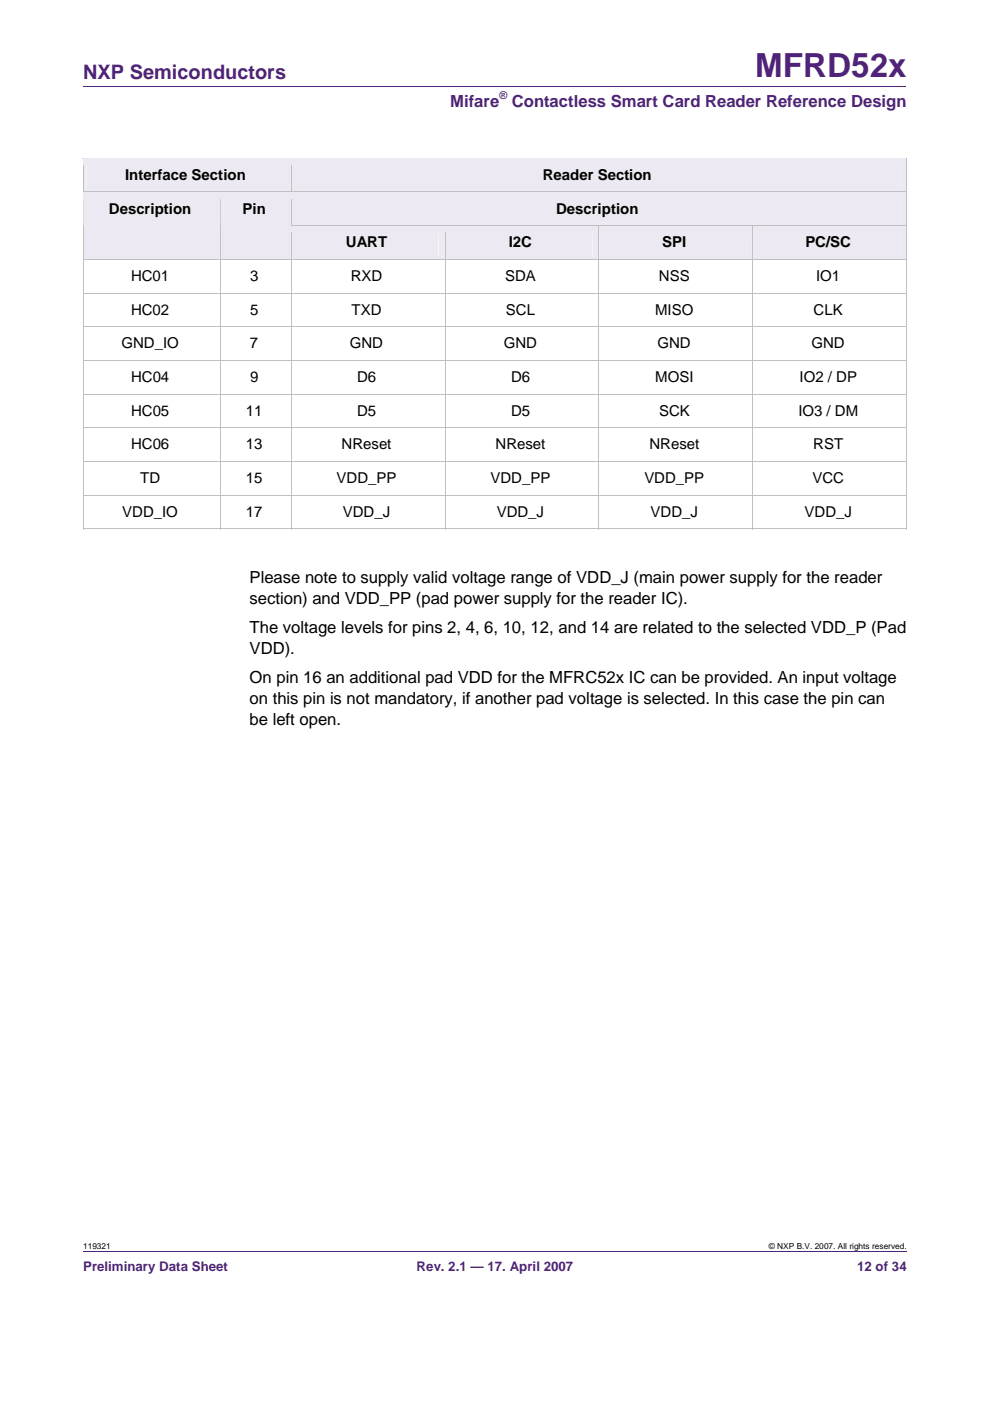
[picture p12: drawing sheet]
<svg xmlns="http://www.w3.org/2000/svg" width="210mm" height="297mm" viewBox="0 0 210 297" stroke-linecap="round" stroke-linejoin="round" font-family="sans-serif">
<defs><g id="words">
<text font-size="7" fill="#50227a" x="160.1" y="16.3">MFRD52x</text>
<text font-size="4.2" fill="#50227a" x="17.6" y="16.7">NXP Semiconductors</text>
<g font-size="3.5" fill="#50227a">
<text x="95.5" y="22.6">Mifare</text>
<text x="108.5" y="22.6">Contactless Smart Card Reader Reference Design</text>
</g>
<g font-size="3.5">
<text x="52.9" y="123.7">Please note to supply valid voltage range of VDD_J (main power supply for the reader</text>
<text x="52.9" y="128.1">section) and VDD_PP (pad power supply for the reader IC).</text>
<text x="52.9" y="134.2">The voltage levels for pins 2, 4, 6, 10, 12, and 14 are related to the selected VDD_P (Pad</text>
<text x="52.9" y="138.6">VDD).</text>
<text x="52.9" y="144.8">On pin 16 an additional pad VDD for the MFRC52x IC can be provided. An input voltage</text>
<text x="52.9" y="149.2">on this pin is not mandatory, if another pad voltage is selected. In this case the pin can</text>
<text x="52.9" y="153.6">be left open.</text>
</g>
<g font-size="3.2">
<text x="26.5" y="38.1">Interface Section</text>
<text x="115.1" y="38.1">Reader Section</text>
<text x="23.1" y="45.3">Description</text>
<text x="51.4" y="45.3">Pin</text>
<text x="117.9" y="45.3">Description</text>
<text x="73.3" y="52.4">UART</text>
<text x="107.9" y="52.4">I2C</text>
<text x="140.4" y="52.4">SPI</text>
<text x="170.8" y="52.4">PC/SC</text>
<text x="27.8" y="59.6">HC01</text>
<text x="53" y="59.6">3</text>
<text x="74.4" y="59.6">RXD</text>
<text x="107.1" y="59.6">SDA</text>
<text x="139.7" y="59.6">NSS</text>
<text x="173" y="59.6">IO1</text>
<text x="27.8" y="66.7">HC02</text>
<text x="53" y="66.7">5</text>
<text x="74.5" y="66.7">TXD</text>
<text x="107.3" y="66.7">SCL</text>
<text x="138.9" y="66.7">MISO</text>
<text x="172.5" y="66.7">CLK</text>
<text x="25.8" y="73.9">GND_IO</text>
<text x="53" y="73.9">7</text>
<text x="74.2" y="73.9">GND</text>
<text x="106.8" y="73.9">GND</text>
<text x="139.4" y="73.9">GND</text>
<text x="172" y="73.9">GND</text>
<text x="27.8" y="81">HC04</text>
<text x="53" y="81">9</text>
<text x="75.7" y="81">D6</text>
<text x="108.3" y="81">D6</text>
<text x="138.9" y="81">MOSI</text>
<text x="169.5" y="81">IO2 / DP</text>
<text x="27.8" y="88.1">HC05</text>
<text x="52.1" y="88.1">11</text>
<text x="75.7" y="88.1">D5</text>
<text x="108.3" y="88.1">D5</text>
<text x="139.7" y="88.1">SCK</text>
<text x="169.3" y="88.1">IO3 / DM</text>
<text x="27.8" y="95.3">HC06</text>
<text x="52.1" y="95.3">13</text>
<text x="72.4" y="95.3">NReset</text>
<text x="105.1" y="95.3">NReset</text>
<text x="137.7" y="95.3">NReset</text>
<text x="172.4" y="95.3">RST</text>
<text x="29.7" y="102.4">TD</text>
<text x="52.1" y="102.4">15</text>
<text x="71.4" y="102.4">VDD_PP</text>
<text x="104" y="102.4">VDD_PP</text>
<text x="136.6" y="102.4">VDD_PP</text>
<text x="172.3" y="102.4">VCC</text>
<text x="25.9" y="109.6">VDD_IO</text>
<text x="52.1" y="109.6">17</text>
<text x="72.7" y="109.6">VDD_J</text>
<text x="105.3" y="109.6">VDD_J</text>
<text x="137.9" y="109.6">VDD_J</text>
<text x="170.6" y="109.6">VDD_J</text>
</g>
<g font-size="2.8" fill="#50227a">
<text x="17.6" y="269.6">Preliminary Data Sheet</text>
<text x="88.3" y="269.6">Rev. 2.1 — 17. April 2007</text>
<text x="181.7" y="269.6">12 of 34</text>
</g>
<text font-size="2.3" fill="#50227a" x="105.9" y="20.9">®</text>
<g font-size="1.8">
<text x="17.6" y="264.8">119321</text>
<text x="163" y="264.8">© NXP B.V. 2007. All rights reserved.</text>
</g>
</g></defs>
<path d="M17.6 18.4h174.5M17.6 265.3h174.5" fill="none" stroke="#50227a" stroke-width=".21"/>
<g fill="#ede9f2">
<path d="M17.7 33.6h44v7.1h-44z"/>
<path d="M18.4 35h41.9v5h-41.9z"/>
<path d="M61.8 33.6h130.4v7.1h-130.4z"/>
<path d="M62.4 35h128.5v5h-128.5z"/>
</g>
<path d="M17.6 33.5l.1 1.5z" fill="#c0c0c0"/>
<path d="M17.6 33.5h44.1" fill="none" stroke="#c0c0c0" stroke-width=".21"/>
<path d="M17.7 33.6h44v1.4h-44z" fill="#ede9f2"/>
<path d="M61.7 33.5l.1 1.5z" fill="#c0c0c0"/>
<path d="M61.8 33.5h130.4" fill="none" stroke="#c0c0c0" stroke-width=".21"/>
<path d="M61.8 33.6h130.4v1.4h-130.4z" fill="#ede9f2"/>
<g fill="#c0c0c0">
<path d="M192.2 33.5l.1 1.5z"/>
<path d="M192.2 33.5l.1 .1z"/>
</g>
<path d="M17.6 35v5.7M61.7 35v5.7M192.3 35v5.7" fill="none" stroke="#c0c0c0" stroke-width=".21"/>
<g fill="#ede9f2">
<path d="M61.8 40.7h130.4v7.1h-130.4z"/>
<path d="M62.4 42.2h128.5v4.9h-128.5z"/>
</g>
<path d="M17.6 40.7l.1 1.5z" fill="#c0c0c0"/>
<path d="M17.7 40.7h29" fill="none" stroke="#c0c0c0" stroke-width=".21"/>
<path d="M17.7 40.7h29v1.5h-29z" fill="#ede9f2"/>
<path d="M46.7 40.7l.1 1.5z" fill="#c0c0c0"/>
<path d="M46.8 40.7h14.9" fill="none" stroke="#c0c0c0" stroke-width=".21"/>
<path d="M46.8 40.7h14.9v1.5h-14.9z" fill="#ede9f2"/>
<path d="M61.7 40.7l.1 1.5z" fill="#c0c0c0"/>
<path d="M61.8 40.7h130.4" fill="none" stroke="#c0c0c0" stroke-width=".21"/>
<path d="M61.8 40.7h130.4v1.5h-130.4z" fill="#ede9f2"/>
<path d="M192.2 40.7l.1 1.5z" fill="#c0c0c0"/>
<path d="M17.6 42.2v5.6M46.7 42.2v5.6M61.7 42.2v5.6M192.3 42.2v5.6" fill="none" stroke="#c0c0c0" stroke-width=".21"/>
<g fill="#ede9f2">
<path d="M17.7 40.7h29v14.2h-29z"/>
<path d="M18.4 42.2h26.9v4.9h-26.9z"/>
<path d="M46.8 40.7h14.9v14.2h-14.9z"/>
<path d="M47.5 42.2h12.8v4.9h-12.8z"/>
<path d="M61.8 47.9h32.5v7h-32.5z"/>
<path d="M62.4 49.3h30.6v5h-30.6z"/>
<path d="M94.4 47.9h32.6v7h-32.6z"/>
<path d="M95.1 49.3h30.5v5h-30.5z"/>
<path d="M127 47.9h32.6v7h-32.6z"/>
<path d="M127.7 49.3h30.5v5h-30.5z"/>
<path d="M159.7 47.9h32.5v7h-32.5z"/>
<path d="M160.3 49.3h30.6v5h-30.6z"/>
</g>
<g fill="#c0c0c0">
<path d="M17.6 47.8l.1 1.5z"/>
<path d="M46.7 47.8l.1 1.5z"/>
<path d="M61.7 47.8l.1 1.5z"/>
</g>
<path d="M61.8 47.8h32.5" fill="none" stroke="#c0c0c0" stroke-width=".21"/>
<path d="M61.8 47.9h32.5v1.4h-32.5z" fill="#ede9f2"/>
<path d="M94.3 47.8l.1 1.5z" fill="#c0c0c0"/>
<path d="M94.4 47.8h32.6" fill="none" stroke="#c0c0c0" stroke-width=".21"/>
<path d="M94.4 47.9h32.6v1.4h-32.6z" fill="#ede9f2"/>
<path d="M127 47.8v1.5z" fill="#c0c0c0"/>
<path d="M127 47.8h32.6" fill="none" stroke="#c0c0c0" stroke-width=".21"/>
<path d="M127 47.9h32.6v1.4h-32.6z" fill="#ede9f2"/>
<path d="M159.6 47.8l.1 1.5z" fill="#c0c0c0"/>
<path d="M159.7 47.8h32.5" fill="none" stroke="#c0c0c0" stroke-width=".21"/>
<path d="M159.7 47.9h32.5v1.4h-32.5z" fill="#ede9f2"/>
<path d="M192.2 47.8l.1 1.5z" fill="#c0c0c0"/>
<path d="M17.6 49.3v5.6M46.7 49.3v5.6M61.7 49.3v5.6M94.4 49.3v5.6M127 49.3v5.6M159.6 49.3v5.6M192.3 49.3v5.6" fill="none" stroke="#c0c0c0" stroke-width=".21"/>
<path d="M17.6 54.9l.1 1.6z" fill="#c0c0c0"/>
<path d="M17.7 55h29" fill="none" stroke="#c0c0c0" stroke-width=".21"/>
<path d="M46.7 54.9l.1 1.6z" fill="#c0c0c0"/>
<path d="M46.8 55h14.9" fill="none" stroke="#c0c0c0" stroke-width=".21"/>
<path d="M61.7 54.9l.1 1.6z" fill="#c0c0c0"/>
<path d="M61.8 55h32.5" fill="none" stroke="#c0c0c0" stroke-width=".21"/>
<path d="M94.3 54.9l.1 1.6z" fill="#c0c0c0"/>
<path d="M94.4 55h32.6" fill="none" stroke="#c0c0c0" stroke-width=".21"/>
<path d="M127 54.9v1.6z" fill="#c0c0c0"/>
<path d="M127 55h32.6" fill="none" stroke="#c0c0c0" stroke-width=".21"/>
<path d="M159.6 54.9l.1 1.6z" fill="#c0c0c0"/>
<path d="M159.7 55h32.5" fill="none" stroke="#c0c0c0" stroke-width=".21"/>
<path d="M192.2 54.9l.1 1.6z" fill="#c0c0c0"/>
<path d="M17.6 56.5v5.6M46.7 56.5v5.6M61.7 56.5v5.6M94.4 56.5v5.6M127 56.5v5.6M159.6 56.5v5.6M192.3 56.5v5.6" fill="none" stroke="#c0c0c0" stroke-width=".21"/>
<path d="M17.6 62.1l.1 1.5z" fill="#c0c0c0"/>
<path d="M17.7 62.1h29" fill="none" stroke="#c0c0c0" stroke-width=".21"/>
<path d="M46.7 62.1l.1 1.5z" fill="#c0c0c0"/>
<path d="M46.8 62.1h14.9" fill="none" stroke="#c0c0c0" stroke-width=".21"/>
<path d="M61.7 62.1l.1 1.5z" fill="#c0c0c0"/>
<path d="M61.8 62.1h32.5" fill="none" stroke="#c0c0c0" stroke-width=".21"/>
<path d="M94.3 62.1l.1 1.5z" fill="#c0c0c0"/>
<path d="M94.4 62.1h32.6" fill="none" stroke="#c0c0c0" stroke-width=".21"/>
<path d="M127 62.1v1.5z" fill="#c0c0c0"/>
<path d="M127 62.1h32.6" fill="none" stroke="#c0c0c0" stroke-width=".21"/>
<path d="M159.6 62.1l.1 1.5z" fill="#c0c0c0"/>
<path d="M159.7 62.1h32.5" fill="none" stroke="#c0c0c0" stroke-width=".21"/>
<path d="M192.2 62.1l.1 1.5z" fill="#c0c0c0"/>
<path d="M17.6 63.6v5.6M46.7 63.6v5.6M61.7 63.6v5.6M94.4 63.6v5.6M127 63.6v5.6M159.6 63.6v5.6M192.3 63.6v5.6" fill="none" stroke="#c0c0c0" stroke-width=".21"/>
<path d="M17.6 69.2l.1 1.5z" fill="#c0c0c0"/>
<path d="M17.7 69.3h29" fill="none" stroke="#c0c0c0" stroke-width=".21"/>
<path d="M46.7 69.2l.1 1.5z" fill="#c0c0c0"/>
<path d="M46.8 69.3h14.9" fill="none" stroke="#c0c0c0" stroke-width=".21"/>
<path d="M61.7 69.2l.1 1.5z" fill="#c0c0c0"/>
<path d="M61.8 69.3h32.5" fill="none" stroke="#c0c0c0" stroke-width=".21"/>
<path d="M94.3 69.2l.1 1.5z" fill="#c0c0c0"/>
<path d="M94.4 69.3h32.6" fill="none" stroke="#c0c0c0" stroke-width=".21"/>
<path d="M127 69.2v1.5z" fill="#c0c0c0"/>
<path d="M127 69.3h32.6" fill="none" stroke="#c0c0c0" stroke-width=".21"/>
<path d="M159.6 69.2l.1 1.5z" fill="#c0c0c0"/>
<path d="M159.7 69.3h32.5" fill="none" stroke="#c0c0c0" stroke-width=".21"/>
<path d="M192.2 69.2l.1 1.5z" fill="#c0c0c0"/>
<path d="M17.6 70.7v5.7M46.7 70.7v5.7M61.7 70.7v5.7M94.4 70.7v5.7M127 70.7v5.7M159.6 70.7v5.7M192.3 70.7v5.7" fill="none" stroke="#c0c0c0" stroke-width=".21"/>
<path d="M17.6 76.4l.1 1.5z" fill="#c0c0c0"/>
<path d="M17.7 76.4h29" fill="none" stroke="#c0c0c0" stroke-width=".21"/>
<path d="M46.7 76.4l.1 1.5z" fill="#c0c0c0"/>
<path d="M46.8 76.4h14.9" fill="none" stroke="#c0c0c0" stroke-width=".21"/>
<path d="M61.7 76.4l.1 1.5z" fill="#c0c0c0"/>
<path d="M61.8 76.4h32.5" fill="none" stroke="#c0c0c0" stroke-width=".21"/>
<path d="M94.3 76.4l.1 1.5z" fill="#c0c0c0"/>
<path d="M94.4 76.4h32.6" fill="none" stroke="#c0c0c0" stroke-width=".21"/>
<path d="M127 76.4v1.5z" fill="#c0c0c0"/>
<path d="M127 76.4h32.6" fill="none" stroke="#c0c0c0" stroke-width=".21"/>
<path d="M159.6 76.4l.1 1.5z" fill="#c0c0c0"/>
<path d="M159.7 76.4h32.5" fill="none" stroke="#c0c0c0" stroke-width=".21"/>
<path d="M192.2 76.4l.1 1.5z" fill="#c0c0c0"/>
<path d="M17.6 77.9v5.6M46.7 77.9v5.6M61.7 77.9v5.6M94.4 77.9v5.6M127 77.9v5.6M159.6 77.9v5.6M192.3 77.9v5.6" fill="none" stroke="#c0c0c0" stroke-width=".21"/>
<path d="M17.6 83.5l.1 1.5z" fill="#c0c0c0"/>
<path d="M17.7 83.6h29" fill="none" stroke="#c0c0c0" stroke-width=".21"/>
<path d="M46.7 83.5l.1 1.5z" fill="#c0c0c0"/>
<path d="M46.8 83.6h14.9" fill="none" stroke="#c0c0c0" stroke-width=".21"/>
<path d="M61.7 83.5l.1 1.5z" fill="#c0c0c0"/>
<path d="M61.8 83.6h32.5" fill="none" stroke="#c0c0c0" stroke-width=".21"/>
<path d="M94.3 83.5l.1 1.5z" fill="#c0c0c0"/>
<path d="M94.4 83.6h32.6" fill="none" stroke="#c0c0c0" stroke-width=".21"/>
<path d="M127 83.5v1.5z" fill="#c0c0c0"/>
<path d="M127 83.6h32.6" fill="none" stroke="#c0c0c0" stroke-width=".21"/>
<path d="M159.6 83.5l.1 1.5z" fill="#c0c0c0"/>
<path d="M159.7 83.6h32.5" fill="none" stroke="#c0c0c0" stroke-width=".21"/>
<path d="M192.2 83.5l.1 1.5z" fill="#c0c0c0"/>
<path d="M17.6 85v5.7M46.7 85v5.7M61.7 85v5.7M94.4 85v5.7M127 85v5.7M159.6 85v5.7M192.3 85v5.7" fill="none" stroke="#c0c0c0" stroke-width=".21"/>
<path d="M17.6 90.7l.1 1.5z" fill="#c0c0c0"/>
<path d="M17.7 90.7h29" fill="none" stroke="#c0c0c0" stroke-width=".21"/>
<path d="M46.7 90.7l.1 1.5z" fill="#c0c0c0"/>
<path d="M46.8 90.7h14.9" fill="none" stroke="#c0c0c0" stroke-width=".21"/>
<path d="M61.7 90.7l.1 1.5z" fill="#c0c0c0"/>
<path d="M61.8 90.7h32.5" fill="none" stroke="#c0c0c0" stroke-width=".21"/>
<path d="M94.3 90.7l.1 1.5z" fill="#c0c0c0"/>
<path d="M94.4 90.7h32.6" fill="none" stroke="#c0c0c0" stroke-width=".21"/>
<path d="M127 90.7v1.5z" fill="#c0c0c0"/>
<path d="M127 90.7h32.6" fill="none" stroke="#c0c0c0" stroke-width=".21"/>
<path d="M159.6 90.7l.1 1.5z" fill="#c0c0c0"/>
<path d="M159.7 90.7h32.5" fill="none" stroke="#c0c0c0" stroke-width=".21"/>
<path d="M192.2 90.7l.1 1.5z" fill="#c0c0c0"/>
<path d="M17.6 92.2v5.6M46.7 92.2v5.6M61.7 92.2v5.6M94.4 92.2v5.6M127 92.2v5.6M159.6 92.2v5.6M192.3 92.2v5.6" fill="none" stroke="#c0c0c0" stroke-width=".21"/>
<path d="M17.6 97.8l.1 1.5z" fill="#c0c0c0"/>
<path d="M17.7 97.9h29" fill="none" stroke="#c0c0c0" stroke-width=".21"/>
<path d="M46.7 97.8l.1 1.5z" fill="#c0c0c0"/>
<path d="M46.8 97.9h14.9" fill="none" stroke="#c0c0c0" stroke-width=".21"/>
<path d="M61.7 97.8l.1 1.5z" fill="#c0c0c0"/>
<path d="M61.8 97.9h32.5" fill="none" stroke="#c0c0c0" stroke-width=".21"/>
<path d="M94.3 97.8l.1 1.5z" fill="#c0c0c0"/>
<path d="M94.4 97.9h32.6" fill="none" stroke="#c0c0c0" stroke-width=".21"/>
<path d="M127 97.8v1.5z" fill="#c0c0c0"/>
<path d="M127 97.9h32.6" fill="none" stroke="#c0c0c0" stroke-width=".21"/>
<path d="M159.6 97.8l.1 1.5z" fill="#c0c0c0"/>
<path d="M159.7 97.9h32.5" fill="none" stroke="#c0c0c0" stroke-width=".21"/>
<path d="M192.2 97.8l.1 1.5z" fill="#c0c0c0"/>
<path d="M17.6 99.3v5.6M46.7 99.3v5.6M61.7 99.3v5.6M94.4 99.3v5.6M127 99.3v5.6M159.6 99.3v5.6M192.3 99.3v5.6" fill="none" stroke="#c0c0c0" stroke-width=".21"/>
<path d="M17.6 104.9l.1 1.5z" fill="#c0c0c0"/>
<path d="M17.7 105h29" fill="none" stroke="#c0c0c0" stroke-width=".21"/>
<path d="M46.7 104.9l.1 1.5z" fill="#c0c0c0"/>
<path d="M46.8 105h14.9" fill="none" stroke="#c0c0c0" stroke-width=".21"/>
<path d="M61.7 104.9l.1 1.5z" fill="#c0c0c0"/>
<path d="M61.8 105h32.5" fill="none" stroke="#c0c0c0" stroke-width=".21"/>
<path d="M94.3 104.9l.1 1.5z" fill="#c0c0c0"/>
<path d="M94.4 105h32.6" fill="none" stroke="#c0c0c0" stroke-width=".21"/>
<path d="M127 104.9v1.5z" fill="#c0c0c0"/>
<path d="M127 105h32.6" fill="none" stroke="#c0c0c0" stroke-width=".21"/>
<path d="M159.6 104.9l.1 1.5z" fill="#c0c0c0"/>
<path d="M159.7 105h32.5" fill="none" stroke="#c0c0c0" stroke-width=".21"/>
<path d="M192.2 104.9l.1 1.5z" fill="#c0c0c0"/>
<g fill="none" stroke="#c0c0c0" stroke-width=".21">
<path d="M17.6 112.1h29.1M17.6 106.4v5.8M46.7 106.4v5.8M46.8 112.1h14.9M61.7 106.4v5.8M61.8 112.1h32.5M94.4 106.4v5.8M94.4 112.1h32.6M127 106.4v5.8M127 112.1h32.6M159.6 106.4v5.8M159.7 112.1h32.5"/>
<path d="M192.3 106.4v5.8"/>
</g>
<path d="M192.2 112.1l.1 .1z" fill="#c0c0c0"/>
<use href="#words"/>
</svg>
